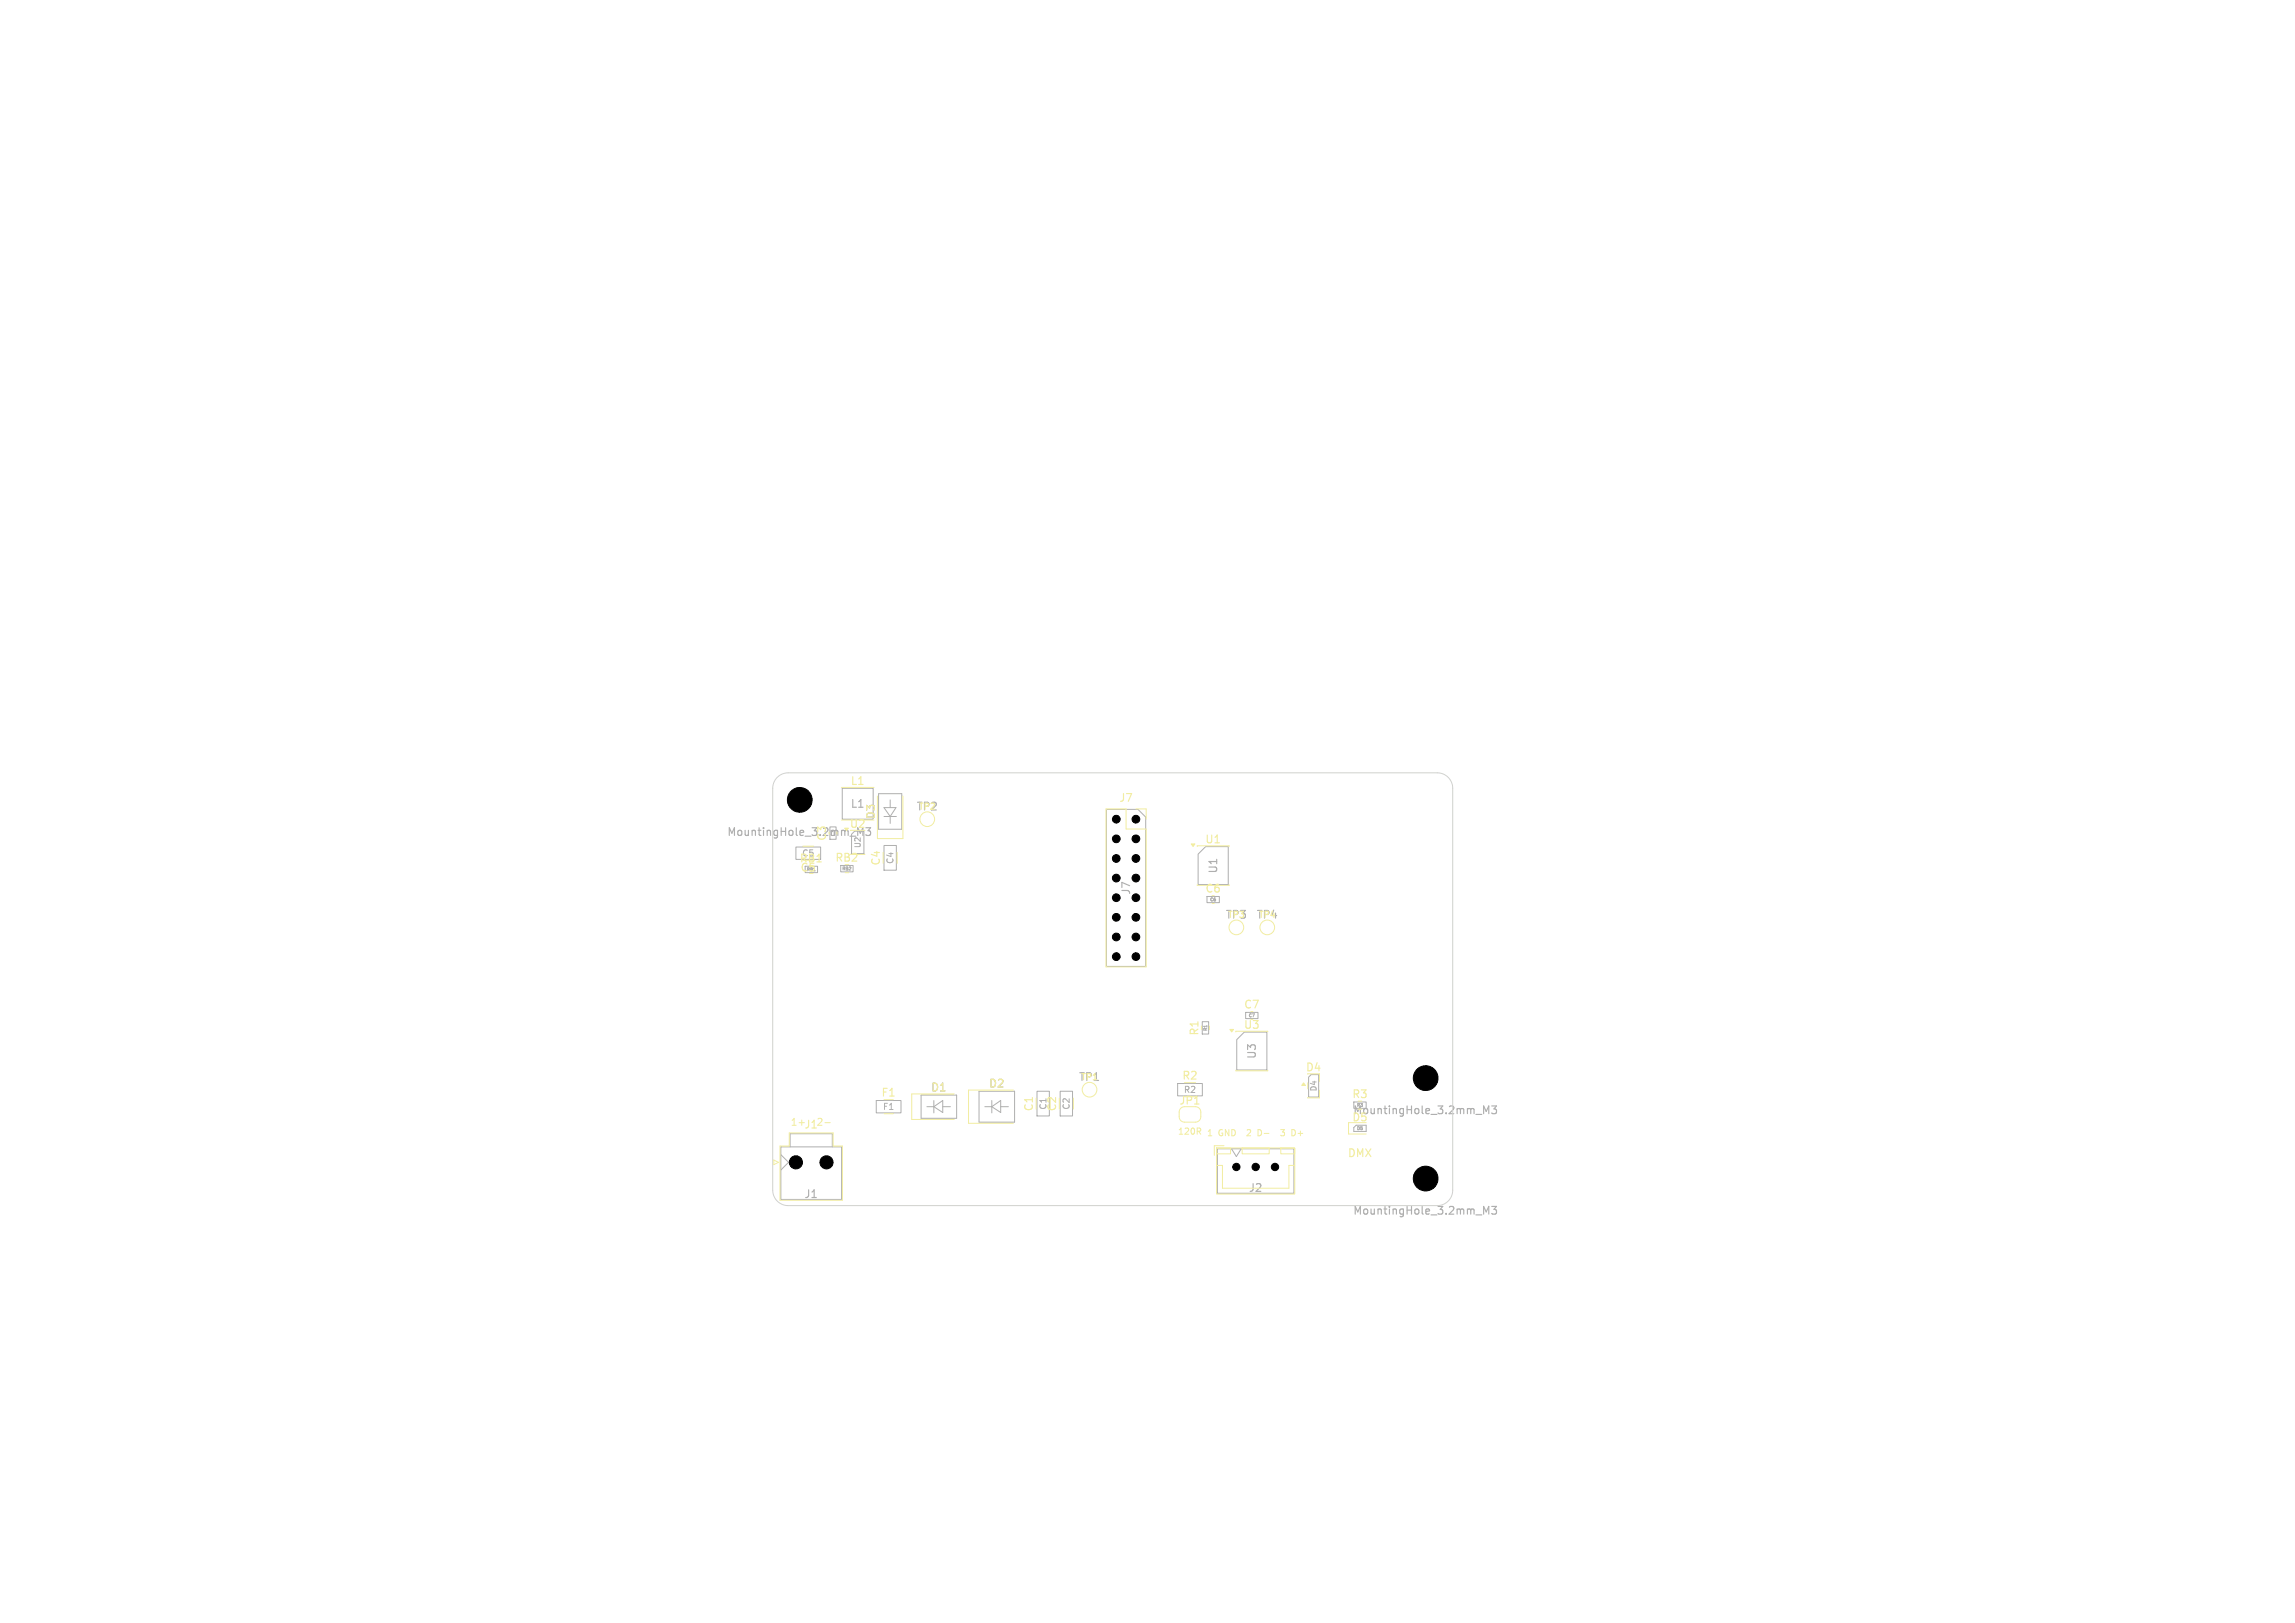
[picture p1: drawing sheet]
<svg xmlns="http://www.w3.org/2000/svg" width="297mm" height="210mm" viewBox="0 0 297 210" stroke-linecap="round" stroke-linejoin="round" font-family="sans-serif">
<defs><g id="words">
<g font-size="1.4" fill="#f2eda1">
<text x="110" y="101.8">L1</text>
<text x="109.9" y="107.3">U2</text>
<text x="113.4" y="106.1" transform="rotate(-90 113.4 106.1)">D3</text>
<text x="118.5" y="105.1">TP2</text>
<text x="144.7" y="104">J7</text>
<text x="94" y="108.4">MountingHole_3.2mm_M3</text>
<text x="103.4" y="111.8">RB1</text>
<text x="103.5" y="113">C5</text>
<text x="107.1" y="108.9" transform="rotate(-90 107.1 108.9)">C3</text>
<text x="108" y="111.7">RB2</text>
<text x="114.1" y="112.1" transform="rotate(-90 114.1 112.1)">C4</text>
<text x="155.9" y="109.3">U1</text>
<text x="155.9" y="115.7">C6</text>
<text x="158.5" y="119.1">TP3</text>
<text x="162.5" y="119.1">TP4</text>
<text x="160.9" y="130.7">C7</text>
<text x="155.3" y="134.1" transform="rotate(-90 155.3 134.1)">R1</text>
<text x="160.9" y="133.3">U3</text>
<text x="114" y="142.1">F1</text>
<text x="120.4" y="141.4">D1</text>
<text x="127.9" y="140.9">D2</text>
<text x="133.9" y="143.9" transform="rotate(-90 133.9 143.9)">C1</text>
<text x="136.9" y="143.9" transform="rotate(-90 136.9 143.9)">C2</text>
<text x="139.5" y="140.1">TP1</text>
<text x="152.5" y="143.1">JP1</text>
<text x="152.9" y="139.9">R2</text>
<text x="168.9" y="138.8">D4</text>
<text x="174.9" y="142.3">R3</text>
<text x="104" y="146.2">J1</text>
<text x="174.3" y="149.9">DMX</text>
<text x="174.9" y="145.3">D5</text>
<text x="175" y="144.4">MountingHole_3.2mm_M3</text>
</g>
<g font-size="1.4" fill="#afafaf">
<text x="110" y="104.7">L1</text>
<text x="157.7" y="113.1" transform="rotate(-90 157.7 113.1)">U1</text>
<text x="146.5" y="115.9" transform="rotate(-90 146.5 115.9)">J7</text>
<text x="162.7" y="137.1" transform="rotate(-90 162.7 137.1)">U3</text>
<text x="104" y="155.2">J1</text>
<text x="161.5" y="154.4">J2</text>
<text x="175" y="157.4">MountingHole_3.2mm_M3</text>
</g>
<g font-size="1.3" fill="#f2eda1">
<text x="102.2" y="145.9">1+</text>
<text x="106" y="145.9">2-</text>
</g>
<g font-size="1.1" fill="#f2eda1">
<text x="103.7" y="111">C5</text>
<text x="115.8" y="111.9" transform="rotate(-90 115.8 111.9)">C4</text>
<text x="114.2" y="143.8">F1</text>
<text x="135.6" y="143.7" transform="rotate(-90 135.6 143.7)">C1</text>
<text x="138.6" y="143.7" transform="rotate(-90 138.6 143.7)">C2</text>
<text x="153.1" y="141.6">R2</text>
<text x="152.4" y="147">120R</text>
<text x="156.1" y="147.2">1</text>
<text x="157.7" y="147.2">GND</text>
<text x="161.7" y="147.2">2</text>
<text x="163.3" y="147.2">D-</text>
<text x="166.7" y="147.2">3</text>
</g>
<g font-size="1" fill="#afafaf">
<text x="111.5" y="109.8" transform="rotate(-90 111.5 109.8)">U2</text>
<text x="170.5" y="141.3" transform="rotate(-90 170.5 141.3)">D4</text>
</g>
<text font-size=".6" fill="#f2eda1" x="104.4" y="112.8">RB1</text>
<g font-size=".6" fill="#afafaf">
<text x="108.1" y="108.2" transform="rotate(-90 108.1 108.2)">C3</text>
<text x="109" y="112.7">RB2</text>
<text x="156.6" y="116.7">C6</text>
<text x="161.6" y="131.7">C7</text>
<text x="156.3" y="133.4" transform="rotate(-90 156.3 133.4)">R1</text>
<text x="175.6" y="143.3">R3</text>
<text x="175.6" y="146.3">D5</text>
</g>
</g></defs>
<g fill="none" stroke="#afafaf" stroke-width=".15">
<path d="M102.7 103v1M102.7 103.4h.6M103.3 103v1M103.7 104h.6M103.7 103.2l.3-.2v1M111 107.1v1M111.7 107.1v1M112 107.1h.7l-.4 .4 .3 .1v.4l-.1 .1-.5-.1M183.7 139v1M183.7 139.4h.6M184.3 139v1M184.7 139.1l.4-.1 .2 .1v.1l-.6 .8h.6"/>
<path d="M183.7 152v1M183.7 152.4h.6M184.3 152v1M184.7 152h.6l-.3 .3 .3 .1v.5l-.2 .1-.4-.1M192 144.1v-1l.3 .7 .4-.7v1M192 157.1v-1l.3 .7 .4-.7v1M193 156.1h.7l-.4 .4 .3 .1v.4l-.1 .1-.5-.1M193 143.1h.7l-.4 .4 .3 .1v.4l-.1 .1-.5-.1"/>
</g>
<g fill="none" stroke="#afafaf" stroke-width=".13">
<path d="M103 109.6h3.2v1.6h-3.2zM104.2 112.1h1.6v.8h-1.6zM108.8 112h1.6v.8h-1.6zM109 102h4v4h-4zM110.2 108l.4-.4h1.2v2.9h-1.6zM113.7 102.7h3v4.6h-3zM114.4 109.4h1.6v3.2h-1.6zM114.4 105.6h1.6M114.4 104.5h1.6l-.8 1.1zM115.2 103.5v1M115.2 105.6v1M143.2 104.7h4.1l1 1v19.4h-5.1z"/>
<path d="M156 109.6h2.9v4.9h-3.8v-4zM156.2 116h1.6v.8h-1.6zM155.6 132.2h.8v1.6h-.8zM161 133.6h2.9v4.9h-3.8v-4zM161.2 131h1.6v.8h-1.6zM169.3 139.4l.4-.3h.9v2.9h-1.3zM101 148.4h7.9v6.8h-7.9zM101 149.4l1 1-1 1M102.3 148.4v-1.7h5.4v1.7M113.4 142.4h3.2v1.6h-3.2zM119.2 141.7h4.6v3h-4.6zM119.9 143.2h1"/>
<path d="M120.9 142.4v1.6M120.9 143.2l1.1-.8v1.6zM122 143.2h1M126.7 141.2h4.6v4h-4.6zM127.4 143.2h1M128.4 142.4v1.6M128.4 143.2l1.1-.8v1.6zM129.5 143.2h1M134.2 141.2h1.6v3.2h-1.6zM137.2 141.2h1.6v3.2h-1.6zM152.4 140.2h3.2v1.6h-3.2zM157.5 148.7h9.9v5.7h-9.9z"/>
<path d="M159.4 148.7l.6 1 .6-1M175.2 142.6h1.6v.8h-1.6zM175.5 145.6l-.3 .3v.5h1.6v-.8"/>
</g>
<g fill="none" stroke="#f2eda1" stroke-width=".13">
<path d="M103.9 109.5h1.4M108.9 101.9h4.2M108.9 106.1h4.2M109.4 112.9h.4M111.9 110.5l-1.8 .1M113.5 103v5.5h3.3v-5.5M143.1 104.7h2.6v2.6h2.6v17.8h-5.2zM147 104.7h1.3v1.3M154.9 109.5v-.1h4.2v.1M154.9 114.5v.1h4.2v-.1M156.9 116.9h.2M156.5 132.8v.4"/>
<path d="M159.9 133.5v-.1h4.2v.1M159.9 138.5v.1h4.2v-.1M170.8 138.9v1M100.1 150.1l.6 .3-.6 .3zM102.1 146.6h5.7v1.7h1.2v7h-8.1v-7h1.2zM103.4 145.3h.7M123.5 141.6h-5.5v3.3h5.5M131.2 141.1h-5.9v4.3h5.9M153.3 143.2a.7 .7 0 0 0-.7 .7v.6a.7 .7 0 0 0 .7 .7h1.4a.7 .7 0 0 0 .7-.7v-.6a.7 .7 0 0 0-.7-.7M155.1 146.4l.3 .4M155.4 146v.3M157.4 148.5h10.2v6h-10.2z"/>
<path d="M157.4 148.6h1.9v.7h-1.9zM157.4 150.8h.8v3h8.6v-3h.8M158.4 148.3h-1.3v1.2M160.7 148.6h3.6v.7h-3.6zM161.8 146.5l-.4 .5h.5M163.1 146.2h-.3v.8l.3-.1M165.7 146.2h.5l-.2 .3h.2v.4l-.1 .1-.4-.1M165.7 148.6h1.9v.7h-1.9zM168 146.7h.6M168.3 146.4v.6M169.2 140.1v.8M170.8 141.1v1l-1.6-.1"/>
<path d="M176.8 145.3h-2.3v1.4h2.3"/>
<circle cx="120" cy="106" r=".95"/>
<circle cx="160" cy="120" r=".95"/>
<circle cx="164" cy="120" r=".95"/>
<circle cx="141" cy="141" r=".95"/>
</g>
<path d="M154.6 142.9h.6" fill="none" stroke="#f2eda1" stroke-width=".15"/>
<g fill="#f2eda1" stroke="#f2eda1" stroke-width=".13">
<path d="M154.2 109.2h.4l-.2 .3z"/>
<path d="M159.2 133.2h.4l-.2 .3z"/>
<path d="M168.7 140.1l.2 .4h-.4z"/>
</g>
<path d="M100.6 100.6a2 2 0 0 1 1.4-.6h84a2 2 0 0 1 2 2v52a2 2 0 0 1-2 2h-84a2 2 0 0 1-2-2v-52a2 2 0 0 1 .6-1.4z" fill="none" stroke="#d0d2cd" stroke-width=".13"/>
<g fill="#000" stroke="#000" stroke-width=".13">
<circle cx="103.5" cy="103.5" r="1.6"/>
<circle cx="144.5" cy="106" r=".5"/>
<circle cx="144.5" cy="108.5" r=".5"/>
<circle cx="144.5" cy="111.1" r=".5"/>
<circle cx="144.5" cy="113.6" r=".5"/>
<circle cx="144.5" cy="118.7" r=".5"/>
<circle cx="144.5" cy="116.2" r=".5"/>
<circle cx="147" cy="113.6" r=".5"/>
<circle cx="147" cy="118.7" r=".5"/>
<circle cx="147" cy="106" r=".5"/>
<circle cx="147" cy="108.5" r=".5"/>
<circle cx="147" cy="111.1" r=".5"/>
<circle cx="147" cy="116.2" r=".5"/>
<circle cx="144.5" cy="121.2" r=".5"/>
<circle cx="144.5" cy="123.8" r=".5"/>
<circle cx="147" cy="121.2" r=".5"/>
<circle cx="147" cy="123.8" r=".5"/>
<circle cx="184.5" cy="139.5" r="1.6"/>
<circle cx="103" cy="150.4" r=".85"/>
<circle cx="107" cy="150.4" r=".85"/>
<circle cx="160" cy="151" r=".47"/>
<circle cx="162.5" cy="151" r=".47"/>
<circle cx="165" cy="151" r=".47"/>
<circle cx="184.5" cy="152.5" r="1.6"/>
</g>
<use href="#words"/>
</svg>
